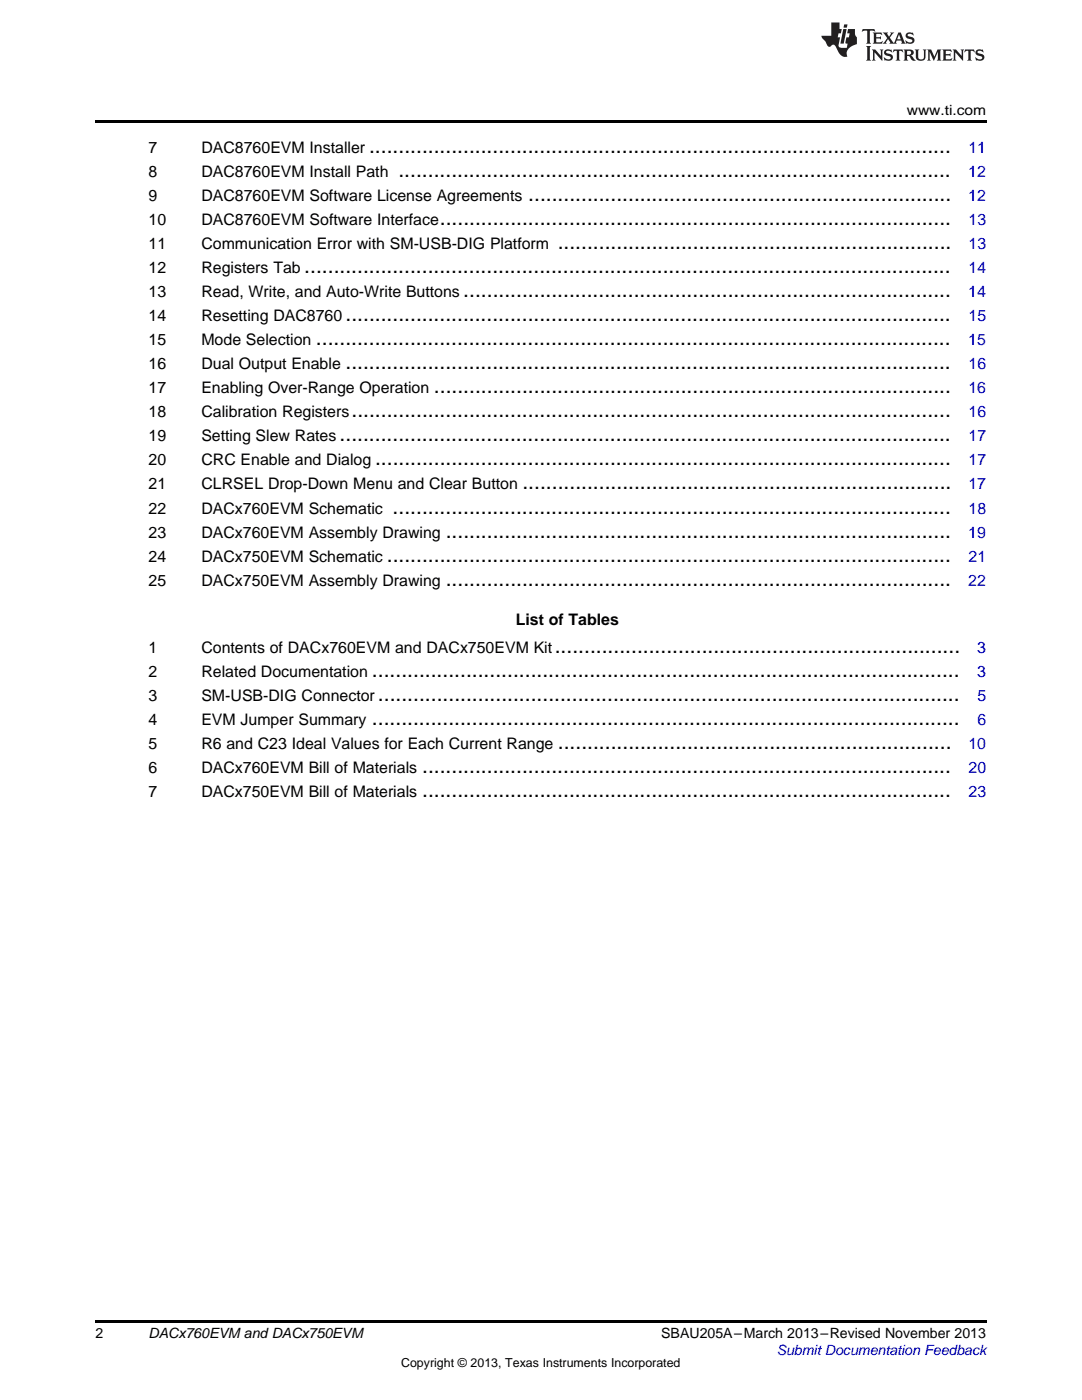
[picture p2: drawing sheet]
<svg xmlns="http://www.w3.org/2000/svg" width="216mm" height="279mm" viewBox="0 0 216 279" stroke-linecap="round" stroke-linejoin="round" font-family="sans-serif">
<defs><g id="words">
<g font-size="4.2">
<text x="73.7" y="30.5">...................................................................................................</text>
<text x="79.5" y="35.3">..............................................................................................</text>
<text x="105.4" y="40.1">........................................................................</text>
<text x="87.8" y="44.9">.......................................................................................</text>
<text x="111.3" y="49.7">...................................................................</text>
<text x="60.7" y="54.5">..............................................................................................................</text>
<text x="92.4" y="59.3">...................................................................................</text>
<text x="68.9" y="64.1">.......................................................................................................</text>
<text x="63" y="68.9">............................................................................................................</text>
<text x="68.9" y="73.7">.......................................................................................................</text>
<text x="70.1" y="83.3">......................................................................................................</text>
<text x="86.6" y="78.5">........................................................................................</text>
<text x="67.8" y="88.1">........................................................................................................</text>
<text x="74.8" y="92.9">..................................................................................................</text>
<text x="104.2" y="97.7">.........................................................................</text>
<text x="78.3" y="102.5">...............................................................................................</text>
<text x="88.9" y="107.3">......................................................................................</text>
<text x="77.2" y="112.1">................................................................................................</text>
<text x="88.9" y="116.9">......................................................................................</text>
<text x="110.7" y="130.3">.....................................................................</text>
<text x="74.2" y="135.1">....................................................................................................</text>
<text x="75.4" y="139.9">...................................................................................................</text>
<text x="74.2" y="144.7">....................................................................................................</text>
<text x="111.3" y="149.5">...................................................................</text>
<text x="84.2" y="154.3">..........................................................................................</text>
<text x="84.2" y="159.1">..........................................................................................</text>
</g>
<g font-size="3.2">
<text x="29.6" y="30.5">7</text>
<text x="29.6" y="35.3">8</text>
<text x="40.2" y="30.5">DAC8760EVM Installer</text>
<text x="40.2" y="35.3">DAC8760EVM Install Path</text>
<text x="29.6" y="40.1">9</text>
<text x="40.2" y="40.1">DAC8760EVM Software License Agreements</text>
<text x="29.6" y="44.9">10</text>
<text x="40.2" y="44.9">DAC8760EVM Software Interface</text>
<text x="29.6" y="49.7">11</text>
<text x="40.2" y="49.7">Communication Error with SM-USB-DIG Platform</text>
<text x="29.6" y="54.5">12</text>
<text x="29.6" y="59.3">13</text>
<text x="40.2" y="54.5">Registers Tab</text>
<text x="40.2" y="59.3">Read, Write, and Auto-Write Buttons</text>
<text x="29.6" y="64.1">14</text>
<text x="40.2" y="64.1">Resetting DAC8760</text>
<text x="29.6" y="68.9">15</text>
<text x="40.2" y="68.9">Mode Selection</text>
<text x="29.6" y="73.7">16</text>
<text x="40.2" y="73.7">Dual Output Enable</text>
<text x="29.6" y="78.5">17</text>
<text x="29.6" y="83.3">18</text>
<text x="40.2" y="78.5">Enabling Over-Range Operation</text>
<text x="40.2" y="83.3">Calibration Registers</text>
<text x="29.6" y="88.1">19</text>
<text x="40.2" y="88.1">Setting Slew Rates</text>
<text x="29.6" y="92.9">20</text>
<text x="40.2" y="92.9">CRC Enable and Dialog</text>
<text x="29.6" y="97.7">21</text>
<text x="40.2" y="97.7">CLRSEL Drop-Down Menu and Clear Button</text>
<text x="29.6" y="102.5">22</text>
<text x="29.6" y="107.3">23</text>
<text x="40.2" y="102.5">DACx760EVM Schematic</text>
<text x="40.2" y="107.3">DACx760EVM Assembly Drawing</text>
<text x="29.6" y="112.1">24</text>
<text x="40.2" y="112.1">DACx750EVM Schematic</text>
<text x="29.6" y="116.9">25</text>
<text x="40.2" y="116.9">DACx750EVM Assembly Drawing</text>
<text x="102.9" y="124.7">List of Tables</text>
<text x="29.6" y="130.3">1</text>
<text x="40.2" y="130.3">Contents of DACx760EVM and DACx750EVM Kit</text>
<text x="29.6" y="135.1">2</text>
<text x="40.2" y="135.1">Related Documentation</text>
<text x="29.6" y="139.9">3</text>
<text x="40.2" y="139.9">SM-USB-DIG Connector</text>
<text x="29.6" y="144.7">4</text>
<text x="29.6" y="149.5">5</text>
<text x="40.2" y="144.7">EVM Jumper Summary</text>
<text x="40.2" y="149.5">R6 and C23 Ideal Values for Each Current Range</text>
<text x="29.6" y="154.3">6</text>
<text x="40.2" y="154.3">DACx760EVM Bill of Materials</text>
<text x="29.6" y="159.1">7</text>
<text x="40.2" y="159.1">DACx750EVM Bill of Materials</text>
</g>
<g font-size="3.2" fill="#00f">
<text x="193.2" y="35.3">12</text>
<text x="193.2" y="30.5">11</text>
<text x="193.2" y="40.1">12</text>
<text x="193.3" y="44.9">13</text>
<text x="193.3" y="49.7">13</text>
<text x="193.2" y="59.3">14</text>
<text x="193.3" y="54.5">14</text>
<text x="193.3" y="64.1">15</text>
<text x="193.2" y="68.9">15</text>
<text x="193.3" y="73.7">16</text>
<text x="193.2" y="78.5">16</text>
<text x="193.3" y="83.3">16</text>
<text x="193.3" y="88.1">17</text>
<text x="193.3" y="92.9">17</text>
<text x="193.2" y="97.7">17</text>
<text x="193.2" y="107.3">19</text>
<text x="193.3" y="102.5">18</text>
<text x="193.3" y="112.1">21</text>
<text x="193.2" y="116.9">22</text>
<text x="195" y="130.3">3</text>
<text x="195" y="135.1">3</text>
<text x="195" y="139.9">5</text>
<text x="193.2" y="149.5">10</text>
<text x="195" y="144.7">6</text>
<text x="193.3" y="154.3">20</text>
<text x="193.3" y="159.1">23</text>
</g>
<g font-size="2.8">
<text x="180.9" y="23">www.ti.com</text>
<text x="19" y="267">2</text>
<text x="29.6" y="267.1">DACx760EVM and DACx750EVM</text>
<text x="131.9" y="267.1">SBAU205A–March 2013–Revised November 2013</text>
</g>
<text font-size="2.8" fill="#00f" x="155" y="270.4">Submit Documentation Feedback</text>
<text font-size="2.5" x="80" y="272.7">Copyright © 2013, Texas Instruments Incorporated</text>
</g></defs>
<path d="M19 24h177.8v.6h-177.8zM19 263.5h177.8v.6h-177.8z" fill="#000"/>
<g fill="#231f20">
<path d="M172.1 5.8l-.1 .6 .5-.3h.5v.2v2.1l-.2 .3h1l-.2-.3v-2.1v-.2h.6l.4 .3-.1-.6zM174.1 6.5l.3 .4v1.5l-.3 .3h1.9l.1-.5a1.04 1.04 0 0 1-1.3 .1v-.6h.6l.4 .2v-.7l-.4 .2h-.6l.1-.6h.7l.4 .2-.1-.5zM176.1 6.5l.9 1.1-.9 1.1h.8l-.1-.2 .4-.7 .4 .7-.2 .2h1.6l-.2-.2 .1-.4h.9l.2 .4-.2 .2h.9l-.2-.3-.8-1.9h-.5l-.9 2.1-.7-1.1 .8-1h-.8l.1 .3-.3 .5-.4-.6 .2-.2zM179.4 6.9l.3 .9h-.7zM180.9 6.6a.63 .63 0 0 0-.2 .7 .63 .63 0 0 0 .6 .4l.6 .2 .1 .2a.75 .75 0 0 1-.7 .4 .75 .75 0 0 1-.6-.5l.1 .7 .2-.1a1.11 1.11 0 0 0 1.5-.5 1.13 1.13 0 0 0-1.3-.9l-.1-.3a1.04 1.04 0 0 1 1.2 .2l-.1-.6-.2 .1-.5-.1zM172.8 9.2l.3 .3v2.2l-.3 .4h1l-.2-.4v-2.2l.2-.3zM174 9.9l.2 .3v1.5l-.2 .4h.7l-.2-.4v-1.3l1.6 1.7v-1.9l.2-.3h-.7l.2 .3v.9l-1.2-1.2zM176.6 10a.62 .62 0 0 0-.2 .7 .62 .62 0 0 0 .6 .4l.6 .2 .1 .2a.76 .76 0 0 1-.7 .4 .76 .76 0 0 1-.6-.5l.1 .7 .1-.1a1.11 1.11 0 0 0 1.6-.6 1.13 1.13 0 0 0-1.3-.8l-.1-.3a1.04 1.04 0 0 1 1.2 .1l-.1-.5-.2 .1-.5-.2zM178.3 9.9l-.1 .6a.61 .61 0 0 1 .7-.3v1.5l-.2 .4h1l-.3-.4v-1.5a.63 .63 0 0 1 .8 .3l-.1-.6zM180.3 9.9l.2 .3v1.5l-.2 .4h.9l-.2-.2v-.7l.6 .2a.76 .76 0 0 0 1.1 .6l-1-.9a.58 .58 0 0 0 .6-.6 .58 .58 0 0 0-.5-.6zM181 10.2l.1-.1a.45 .45 0 0 1 .6 .1 .45 .45 0 0 1 .1 .5l-.8 .2zM182.5 9.9l.2 .2a2.17 2.17 0 0 0 .4 1.9 .99 .99 0 0 0 1.6-.7v-1.1l.2-.3h-.8l.2 .2a1.92 1.92 0 0 1-.2 1.7 .6 .6 0 0 1-.9-.5v-1.1l.2-.3zM185 9.9l.2 .3v1.5l-.2 .4h.7l-.2-.4v-1.4l.8 1.8 .8-1.8v1.4l-.2 .4h1l-.3-.4v-1.5l.3-.3h-.8l-.7 1.4-.6-1.4zM188 9.9l.2 .3v1.5l-.2 .4h1.8l.2-.6a1.04 1.04 0 0 1-1.3 .2v-.6h.6l.4 .1v-.6l-.4 .2h-.6l.1-.6h.7l.4 .2-.1-.5zM190.1 9.9l.2 .3v1.5l-.2 .4h.7l-.2-.4v-1.3l1.6 1.7v-1.9l.2-.3h-.7l.2 .3v.9l-1.1-1.2zM192.6 9.9l-.1 .6a.61 .61 0 0 1 .7-.3v1.5l-.2 .4h.9l-.2-.4v-1.5a.63 .63 0 0 1 .8 .3l-.2-.6zM194.9 10a.62 .62 0 0 0-.2 .7 .62 .62 0 0 0 .6 .4l.5 .2 .2 .2a.76 .76 0 0 1-.7 .4 .76 .76 0 0 1-.7-.5l.2 .7 .1-.1a1.11 1.11 0 0 0 1.5-.6 1.13 1.13 0 0 0-1.2-.8l-.1-.3a1.04 1.04 0 0 1 1.2 .1l-.2-.5-.2 .1-.5-.2z"/>
<path d="M165.9 4.5v2.6h-2l.1 .4 .8 .9a.91 .91 0 0 0 .9 .9 .56 .56 0 0 1 .5-.4 .56 .56 0 0 1 .5 .3l.4 .8a1.53 1.53 0 0 0 2 1.3 1.54 1.54 0 0 1 1-2.1l.9-.4-.1-1.4a1.52 1.52 0 0 1-.3-1.6h-1.4l-.2 .9h.5l-.1 .8h-.5l-.2 .9v.2l.4 .1-.1 .9a1.93 1.93 0 0 1-1.7-.3l.3-1.8h-.4l.1-.8h.5l.2-.9h-.5v-1.3zM168.3 5.8l-.6 2.9h.7l.5-2.9zM168.4 4.9l-.1 .6h.7l.1-.6z"/>
</g>
<use href="#words"/>
</svg>
